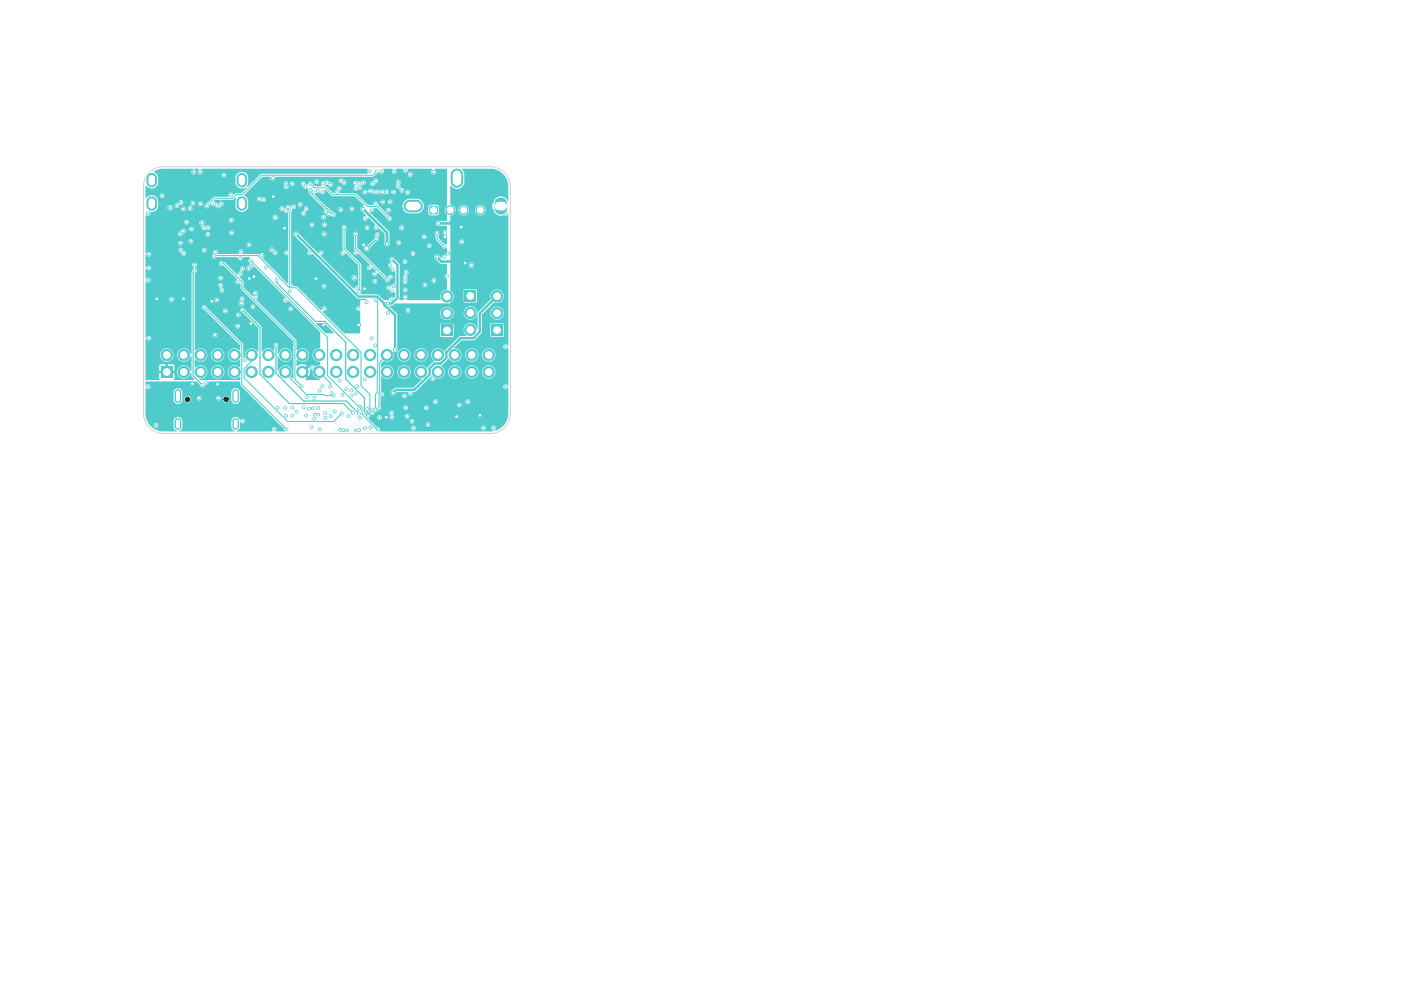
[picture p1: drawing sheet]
<svg xmlns="http://www.w3.org/2000/svg" width="210mm" height="148mm" viewBox="0 0 210 148" stroke-linecap="round" stroke-linejoin="round" font-family="sans-serif">
<path d="M64.4 30.9h1.2v1.2h-1.2z" fill="#4fcbcb"/>
<g fill="#4fcbcb" stroke="#4fcbcb" stroke-width=".15">
<circle cx="67.5" cy="31.5" r=".65"/>
<circle cx="69.5" cy="31.5" r=".65"/>
<circle cx="72" cy="31.5" r=".65"/>
</g>
<path d="M61.4 30.9h1M68.5 26.2v1M75.1 30.6v.7" fill="none" stroke="#4fcbcb" stroke-width="1.9"/>
<path d="M24.1 54.9h1.7v1.7h-1.7z" fill="#4fcbcb"/>
<g fill="#4fcbcb" stroke="#4fcbcb" stroke-width=".15">
<circle cx="25" cy="53.2" r=".85"/>
<circle cx="27.5" cy="55.8" r=".85"/>
<circle cx="27.5" cy="53.2" r=".85"/>
<circle cx="30.1" cy="55.8" r=".85"/>
<circle cx="30.1" cy="53.2" r=".85"/>
<circle cx="32.6" cy="55.8" r=".85"/>
<circle cx="32.6" cy="53.2" r=".85"/>
<circle cx="35.2" cy="55.8" r=".85"/>
<circle cx="35.2" cy="53.2" r=".85"/>
<circle cx="37.7" cy="55.8" r=".85"/>
<circle cx="37.7" cy="53.2" r=".85"/>
<circle cx="40.2" cy="55.8" r=".85"/>
<circle cx="40.2" cy="53.2" r=".85"/>
<circle cx="42.8" cy="55.8" r=".85"/>
<circle cx="42.8" cy="53.2" r=".85"/>
<circle cx="45.3" cy="55.8" r=".85"/>
<circle cx="45.3" cy="53.2" r=".85"/>
<circle cx="47.9" cy="55.8" r=".85"/>
<circle cx="47.9" cy="53.2" r=".85"/>
<circle cx="50.4" cy="55.8" r=".85"/>
<circle cx="50.4" cy="53.2" r=".85"/>
<circle cx="52.9" cy="55.8" r=".85"/>
<circle cx="52.9" cy="53.2" r=".85"/>
<circle cx="55.5" cy="55.8" r=".85"/>
<circle cx="55.5" cy="53.2" r=".85"/>
<circle cx="58" cy="55.8" r=".85"/>
<circle cx="58" cy="53.2" r=".85"/>
<circle cx="60.6" cy="55.8" r=".85"/>
<circle cx="60.6" cy="53.2" r=".85"/>
<circle cx="63.1" cy="55.8" r=".85"/>
<circle cx="63.1" cy="53.2" r=".85"/>
<circle cx="65.6" cy="55.8" r=".85"/>
<circle cx="65.6" cy="53.2" r=".85"/>
<circle cx="68.2" cy="55.8" r=".85"/>
<circle cx="68.2" cy="53.2" r=".85"/>
<circle cx="70.7" cy="55.8" r=".85"/>
<circle cx="70.7" cy="53.2" r=".85"/>
<circle cx="73.3" cy="55.8" r=".85"/>
<circle cx="73.3" cy="53.2" r=".85"/>
</g>
<path d="M22.8 26.7v.6M22.8 30.2v.6M36.2 26.7v.6M36.2 30.2v.6" fill="none" stroke="#4fcbcb" stroke-width="1.6"/>
<path d="M73.6 48.7h1.7v1.7h-1.7z" fill="#4fcbcb"/>
<g fill="#4fcbcb" stroke="#4fcbcb" stroke-width=".15">
<circle cx="74.5" cy="47" r=".85"/>
<circle cx="74.5" cy="44.4" r=".85"/>
</g>
<path d="M69.6 43.5h1.7v1.7h-1.7z" fill="#4fcbcb"/>
<g fill="#4fcbcb" stroke="#4fcbcb" stroke-width=".15">
<circle cx="70.5" cy="46.9" r=".85"/>
<circle cx="70.5" cy="49.5" r=".85"/>
</g>
<path d="M26.7 58.8v1.1M35.3 58.8v1.1M26.7 63.2v.8M35.3 63.2v.8" fill="none" stroke="#4fcbcb" stroke-width="1"/>
<path d="M66.1 48.7h1.7v1.7h-1.7z" fill="#4fcbcb"/>
<g fill="#4fcbcb" stroke="#4fcbcb" stroke-width=".15">
<circle cx="67" cy="47" r=".85"/>
<circle cx="67" cy="44.5" r=".85"/>
<circle cx="31.7" cy="45.2" r=".25"/>
<circle cx="27.5" cy="44.8" r=".25"/>
<circle cx="53.8" cy="48.7" r=".25"/>
<circle cx="48.5" cy="48.7" r=".25"/>
<circle cx="47.4" cy="41.8" r=".25"/>
<circle cx="37.6" cy="48.5" r=".25"/>
<circle cx="54.6" cy="43.3" r=".25"/>
<circle cx="67.1" cy="38" r=".25"/>
<circle cx="42.7" cy="34.2" r=".25"/>
<circle cx="54.5" cy="36.7" r=".25"/>
<circle cx="66.7" cy="35.5" r=".25"/>
<circle cx="70.7" cy="39.8" r=".25"/>
<circle cx="23.5" cy="44.8" r=".25"/>
<circle cx="37.4" cy="41.8" r=".25"/>
<circle cx="38.1" cy="41.5" r=".25"/>
<circle cx="41" cy="29.5" r=".25"/>
<circle cx="43.4" cy="31.6" r=".2"/>
<circle cx="43.5" cy="42.8" r=".2"/>
<circle cx="56.2" cy="51.8" r=".2"/>
<circle cx="33.1" cy="42.8" r=".2"/>
<circle cx="55.4" cy="25.7" r=".2"/>
<circle cx="49.3" cy="32.1" r=".2"/>
<circle cx="53.8" cy="43.7" r=".2"/>
<circle cx="51.6" cy="34.1" r=".2"/>
<circle cx="46.5" cy="28.4" r=".2"/>
<circle cx="50" cy="32.2" r=".2"/>
<circle cx="31.2" cy="35.1" r=".2"/>
<circle cx="34.7" cy="34.9" r=".2"/>
<circle cx="43" cy="37.9" r=".2"/>
<circle cx="39.9" cy="40.1" r=".2"/>
<circle cx="54.7" cy="28.8" r=".2"/>
<circle cx="53.7" cy="46.3" r=".2"/>
<circle cx="47.6" cy="28.6" r=".2"/>
<circle cx="31" cy="30.9" r=".2"/>
<circle cx="48.6" cy="46.3" r=".2"/>
<circle cx="53.5" cy="43.3" r=".2"/>
<circle cx="61.2" cy="46.5" r=".2"/>
<circle cx="34.7" cy="33" r=".2"/>
<circle cx="45" cy="30.7" r=".2"/>
<circle cx="47" cy="28.8" r=".2"/>
<circle cx="45.8" cy="28" r=".2"/>
<circle cx="60.8" cy="25.5" r=".2"/>
<circle cx="55.1" cy="61.3" r=".2"/>
<circle cx="55" cy="34.2" r=".2"/>
<circle cx="51.4" cy="38" r=".2"/>
<circle cx="64.9" cy="56.8" r=".2"/>
<circle cx="54.5" cy="27.4" r=".2"/>
<circle cx="61.7" cy="63.2" r=".2"/>
<circle cx="53.3" cy="28.3" r=".2"/>
<circle cx="30.5" cy="34.2" r=".2"/>
<circle cx="68.9" cy="60.7" r=".2"/>
<circle cx="22.2" cy="42" r=".22"/>
<circle cx="55" cy="45.3" r=".2"/>
<circle cx="53.3" cy="27.5" r=".2"/>
<circle cx="48.6" cy="33.7" r=".2"/>
<circle cx="42.9" cy="31.6" r=".2"/>
<circle cx="28.9" cy="30.5" r=".2"/>
<circle cx="46.4" cy="37.9" r=".2"/>
<circle cx="37.9" cy="46" r=".2"/>
<circle cx="58.5" cy="39.8" r=".2"/>
<circle cx="25.7" cy="44.9" r=".2"/>
<circle cx="44" cy="31" r=".2"/>
<circle cx="75.8" cy="58" r=".22"/>
<circle cx="70.1" cy="60.2" r=".2"/>
<circle cx="45.5" cy="27.6" r=".2"/>
<circle cx="43.8" cy="27.6" r=".2"/>
<circle cx="60.8" cy="61.1" r=".2"/>
<circle cx="58.2" cy="46.9" r=".2"/>
<circle cx="63.7" cy="42.7" r=".2"/>
<circle cx="41.1" cy="64.4" r=".2"/>
<circle cx="22.2" cy="32" r=".23"/>
<circle cx="27.1" cy="37.5" r=".2"/>
<circle cx="32.2" cy="50.2" r=".2"/>
<circle cx="56.9" cy="62.6" r=".2"/>
<circle cx="22.2" cy="58" r=".22"/>
<circle cx="60.7" cy="43.5" r=".2"/>
<circle cx="45.5" cy="61.1" r=".2"/>
<circle cx="51.1" cy="27.1" r=".2"/>
<circle cx="56.6" cy="35.2" r=".2"/>
<circle cx="32.3" cy="37.8" r=".2"/>
<circle cx="30.6" cy="37.5" r=".2"/>
<circle cx="48.1" cy="37.9" r=".2"/>
<circle cx="69.2" cy="36.3" r=".2"/>
<circle cx="51.3" cy="59.2" r=".2"/>
<circle cx="53.3" cy="37.9" r=".2"/>
<circle cx="42.7" cy="61.1" r=".2"/>
<circle cx="60.7" cy="42.2" r=".2"/>
<circle cx="58.7" cy="44.8" r=".2"/>
<circle cx="28.6" cy="36.2" r=".2"/>
<circle cx="65.3" cy="60.2" r=".2"/>
<circle cx="58.8" cy="43.6" r=".2"/>
<circle cx="55.8" cy="27.6" r=".2"/>
<circle cx="51.6" cy="27.4" r=".2"/>
<circle cx="48.4" cy="27.5" r=".2"/>
<circle cx="22.3" cy="50.7" r=".2"/>
<circle cx="58" cy="28.8" r=".2"/>
<circle cx="64.3" cy="36.8" r=".2"/>
<circle cx="47.9" cy="64.4" r=".2"/>
<circle cx="57.2" cy="25.7" r=".2"/>
<circle cx="43.6" cy="46.3" r=".2"/>
<circle cx="42.9" cy="28" r=".2"/>
<circle cx="62" cy="64.2" r=".22"/>
<circle cx="60.7" cy="39.2" r=".2"/>
<circle cx="39.3" cy="38.3" r=".2"/>
<circle cx="32.8" cy="30.9" r=".2"/>
<circle cx="59.8" cy="36.4" r=".2"/>
<circle cx="58.2" cy="31.5" r=".2"/>
<circle cx="45.9" cy="31.3" r=".2"/>
<circle cx="28" cy="33.3" r=".2"/>
<circle cx="56.3" cy="30.5" r=".2"/>
<circle cx="75.8" cy="52" r=".22"/>
<circle cx="75.8" cy="32" r=".23"/>
<circle cx="48.9" cy="31.7" r=".2"/>
<circle cx="61.9" cy="38" r=".2"/>
<circle cx="51.5" cy="64.5" r=".2"/>
<circle cx="55.5" cy="64.1" r=".2"/>
<circle cx="43.4" cy="43.7" r=".2"/>
<circle cx="36.1" cy="37.7" r=".2"/>
<circle cx="65" cy="25.8" r=".22"/>
<circle cx="53.3" cy="59" r=".2"/>
<circle cx="48.5" cy="32.6" r=".2"/>
<circle cx="30" cy="25.8" r=".23"/>
<circle cx="60.3" cy="28.5" r=".2"/>
<circle cx="41.6" cy="61.1" r=".2"/>
<circle cx="56.2" cy="42.2" r=".2"/>
<circle cx="47.7" cy="61.2" r=".2"/>
<circle cx="52.7" cy="31.3" r=".2"/>
<circle cx="45.9" cy="62.3" r=".2"/>
<circle cx="65" cy="42.1" r=".2"/>
<circle cx="22.3" cy="40.2" r=".2"/>
<circle cx="74" cy="64.2" r=".22"/>
<circle cx="35.7" cy="47.2" r=".2"/>
<circle cx="59.7" cy="27.4" r=".2"/>
<circle cx="48.6" cy="42.9" r=".2"/>
<circle cx="37.3" cy="36.7" r=".2"/>
<circle cx="41.2" cy="37.9" r=".2"/>
<circle cx="58.5" cy="41.5" r=".2"/>
<circle cx="47.5" cy="27.3" r=".2"/>
<circle cx="63.6" cy="35.5" r=".2"/>
<circle cx="53.3" cy="64.6" r=".2"/>
<circle cx="23.4" cy="63.8" r=".22"/>
<circle cx="55.8" cy="61.4" r=".2"/>
<circle cx="42.9" cy="27.6" r=".2"/>
<circle cx="43.8" cy="61.1" r=".2"/>
<circle cx="42.9" cy="62.3" r=".2"/>
<circle cx="43.8" cy="62.3" r=".2"/>
<circle cx="43.2" cy="31.1" r=".2"/>
<circle cx="53.8" cy="64.5" r=".2"/>
<circle cx="60.7" cy="44.5" r=".2"/>
<circle cx="22.3" cy="38.1" r=".2"/>
<circle cx="38.3" cy="44" r=".2"/>
<circle cx="72.5" cy="64.2" r=".2"/>
<circle cx="58.8" cy="38.9" r=".22"/>
<circle cx="58.1" cy="45.5" r=".22"/>
<circle cx="37.7" cy="39.8" r=".22"/>
<circle cx="69.7" cy="39.4" r=".25"/>
<circle cx="69.1" cy="34" r=".25"/>
<circle cx="54.4" cy="31.3" r=".25"/>
<circle cx="65.5" cy="38.6" r=".25"/>
<circle cx="65.7" cy="33.5" r=".25"/>
<circle cx="28.9" cy="57.6" r=".25"/>
<circle cx="57.9" cy="62.6" r=".25"/>
<circle cx="32.6" cy="57.6" r=".25"/>
<circle cx="60.2" cy="34.2" r=".25"/>
<circle cx="68.4" cy="62.5" r=".25"/>
<circle cx="58" cy="36.6" r=".25"/>
<circle cx="71.9" cy="62.3" r=".25"/>
<circle cx="52.7" cy="59.3" r=".2"/>
<circle cx="52.6" cy="58.6" r=".2"/>
<circle cx="51.9" cy="58.4" r=".2"/>
<circle cx="52" cy="64.5" r=".2"/>
<circle cx="52.2" cy="62.4" r=".2"/>
<circle cx="50.9" cy="57.1" r=".2"/>
<circle cx="51.2" cy="62" r=".2"/>
<circle cx="49.7" cy="59" r=".2"/>
<circle cx="50" cy="59.3" r=".2"/>
<circle cx="47.2" cy="62.2" r=".2"/>
<circle cx="49.6" cy="62.4" r=".2"/>
<circle cx="49.5" cy="58" r=".2"/>
<circle cx="50.2" cy="61.7" r=".2"/>
<circle cx="48.8" cy="62.7" r=".2"/>
<circle cx="51" cy="64.5" r=".2"/>
<circle cx="48.3" cy="57.9" r=".2"/>
<circle cx="56.8" cy="61.2" r=".2"/>
<circle cx="48.8" cy="62" r=".2"/>
<circle cx="47.9" cy="58.6" r=".2"/>
<circle cx="47.1" cy="59.7" r=".2"/>
<circle cx="53.5" cy="57.9" r=".2"/>
<circle cx="47.7" cy="62.2" r=".2"/>
<circle cx="46.8" cy="55.1" r=".2"/>
<circle cx="46" cy="59.6" r=".2"/>
<circle cx="47.1" cy="62.8" r=".2"/>
<circle cx="46.9" cy="61.2" r=".2"/>
<circle cx="46.7" cy="64.1" r=".2"/>
<circle cx="33.8" cy="46.6" r=".2"/>
<circle cx="61.5" cy="59" r=".2"/>
<circle cx="46.3" cy="61.3" r=".2"/>
<circle cx="57.4" cy="28.8" r=".2"/>
<circle cx="55.7" cy="31.4" r=".2"/>
<circle cx="57.4" cy="30.3" r=".2"/>
<circle cx="58.5" cy="30.3" r=".2"/>
<circle cx="50.5" cy="28.8" r=".2"/>
<circle cx="59" cy="28.8" r=".2"/>
<circle cx="46.8" cy="33.7" r=".2"/>
<circle cx="48.3" cy="28.8" r=".2"/>
<circle cx="56.7" cy="28.8" r=".2"/>
<circle cx="45.5" cy="32" r=".2"/>
<circle cx="57.2" cy="59.1" r=".2"/>
<circle cx="36.3" cy="40.3" r=".2"/>
<circle cx="54.7" cy="32.8" r=".2"/>
<circle cx="40.9" cy="26.7" r=".2"/>
<circle cx="56.4" cy="34.1" r=".2"/>
<circle cx="58.3" cy="43.2" r=".2"/>
<circle cx="56.4" cy="35.8" r=".2"/>
<circle cx="55" cy="37.3" r=".25"/>
<circle cx="46.5" cy="27.6" r=".2"/>
<circle cx="58.4" cy="32.8" r=".2"/>
<circle cx="66.6" cy="36.9" r=".2"/>
<circle cx="65.5" cy="35" r=".2"/>
<circle cx="67" cy="41.5" r=".2"/>
<circle cx="66.6" cy="38.5" r=".2"/>
<circle cx="66.7" cy="34.9" r=".2"/>
<circle cx="49.5" cy="27.7" r=".2"/>
<circle cx="58.1" cy="42" r=".2"/>
<circle cx="53.3" cy="35.1" r=".2"/>
<circle cx="49.1" cy="27.4" r=".2"/>
<circle cx="48.6" cy="35.1" r=".22"/>
<circle cx="60.9" cy="40.8" r=".2"/>
<circle cx="53.9" cy="27.6" r=".2"/>
<circle cx="34.6" cy="29.2" r=".2"/>
<circle cx="53.9" cy="28.1" r=".2"/>
<circle cx="33.2" cy="30.6" r=".2"/>
<circle cx="56.3" cy="27.1" r=".2"/>
<circle cx="33.6" cy="26.3" r=".2"/>
<circle cx="32.2" cy="30.6" r=".2"/>
<circle cx="31.4" cy="30.5" r=".2"/>
<circle cx="56.5" cy="25.7" r=".2"/>
<circle cx="55.5" cy="28.6" r=".2"/>
<circle cx="38.9" cy="29.9" r=".2"/>
<circle cx="56.1" cy="28.8" r=".2"/>
<circle cx="30" cy="30.6" r=".2"/>
<circle cx="59.7" cy="27.9" r=".2"/>
<circle cx="31.2" cy="34.1" r=".2"/>
<circle cx="28.5" cy="31.3" r=".2"/>
<circle cx="59.1" cy="25.7" r=".2"/>
<circle cx="51.1" cy="31.4" r=".2"/>
<circle cx="27.5" cy="31.3" r=".2"/>
<circle cx="61.5" cy="26.2" r=".2"/>
<circle cx="27.1" cy="30.4" r=".2"/>
<circle cx="29" cy="25.8" r=".2"/>
<circle cx="26.5" cy="30.8" r=".2"/>
<circle cx="61.1" cy="28.9" r=".2"/>
<circle cx="41.3" cy="32.6" r=".25"/>
<circle cx="25.5" cy="31.2" r=".25"/>
<circle cx="24.3" cy="29.4" r=".2"/>
<circle cx="50.9" cy="28.3" r=".2"/>
<circle cx="38.3" cy="44.5" r=".2"/>
<circle cx="42.8" cy="45" r=".2"/>
<circle cx="60.7" cy="41.6" r=".2"/>
<circle cx="40.8" cy="37.5" r=".22"/>
<circle cx="59" cy="42.9" r=".22"/>
<circle cx="37.3" cy="40.3" r=".2"/>
<circle cx="58.9" cy="40.4" r=".2"/>
<circle cx="33.3" cy="43.5" r=".2"/>
<circle cx="32.5" cy="45" r=".2"/>
<circle cx="56.2" cy="41.1" r=".2"/>
<circle cx="30.3" cy="33.4" r=".25"/>
<circle cx="44.4" cy="35.1" r=".25"/>
<circle cx="27" cy="35.1" r=".2"/>
<circle cx="59.2" cy="52.4" r=".25"/>
<circle cx="33.1" cy="41.7" r=".2"/>
<circle cx="36" cy="41.1" r=".2"/>
<circle cx="55.7" cy="50.7" r=".2"/>
<circle cx="58.9" cy="58.9" r=".22"/>
<circle cx="64.2" cy="63.7" r=".2"/>
<circle cx="28.7" cy="34.4" r=".2"/>
<circle cx="27.1" cy="36.5" r=".2"/>
<circle cx="63.9" cy="61.2" r=".2"/>
<circle cx="29.9" cy="59.7" r=".2"/>
<circle cx="29.2" cy="39.8" r=".2"/>
<circle cx="30.9" cy="57.3" r=".2"/>
<circle cx="30.3" cy="57.7" r=".2"/>
<circle cx="29.2" cy="40.6" r=".2"/>
<circle cx="32.8" cy="59.7" r=".2"/>
<circle cx="60.6" cy="59.4" r=".2"/>
<circle cx="41.5" cy="42" r=".2"/>
<circle cx="55.2" cy="62.4" r=".2"/>
<circle cx="35.6" cy="42.3" r=".2"/>
<circle cx="53.8" cy="62" r=".2"/>
<circle cx="41.4" cy="51.8" r=".2"/>
<circle cx="54.7" cy="56.9" r=".2"/>
<circle cx="36.3" cy="44.8" r=".2"/>
<circle cx="53.8" cy="61.3" r=".2"/>
<circle cx="53.1" cy="41.6" r=".25"/>
<circle cx="36.2" cy="45.5" r=".25"/>
<circle cx="52.9" cy="61.9" r=".2"/>
<circle cx="36.3" cy="46.5" r=".2"/>
<circle cx="54" cy="62.6" r=".2"/>
<circle cx="44.4" cy="61.7" r=".2"/>
<circle cx="36.7" cy="54" r=".2"/>
<circle cx="36.4" cy="63.2" r=".2"/>
<circle cx="54.7" cy="64.2" r=".2"/>
<circle cx="35.6" cy="48.9" r=".2"/>
<circle cx="27.5" cy="38" r=".2"/>
<circle cx="39.5" cy="30" r=".2"/>
<circle cx="58.7" cy="62.6" r=".2"/>
<circle cx="36" cy="38.7" r=".2"/>
<circle cx="58.7" cy="61.9" r=".2"/>
<circle cx="55.4" cy="40.2" r=".2"/>
<circle cx="42.3" cy="31.3" r=".2"/>
<circle cx="27.5" cy="34.7" r=".2"/>
<circle cx="61" cy="62.4" r=".2"/>
<circle cx="56.3" cy="45" r=".2"/>
<circle cx="56.3" cy="61.4" r=".2"/>
<circle cx="32.1" cy="38.4" r=".2"/>
<circle cx="55.8" cy="61.9" r=".2"/>
<circle cx="30.6" cy="46.1" r=".2"/>
<circle cx="42.9" cy="64.4" r=".2"/>
<circle cx="45.2" cy="57.9" r=".2"/>
<circle cx="33.2" cy="39.5" r=".2"/>
<circle cx="56.6" cy="64.4" r=".2"/>
<circle cx="37.6" cy="39.1" r=".2"/>
</g>
<path d="M44.4 35.1l9.3 9.4h2.8l1.1 1v.2l1.6 1.6v5.1M58.8 38.9l.8 .8v5l-.9 .8h-.6M66.9 37.8l.2 .2M74.5 44.4l-2.6 2.6v2.8l-.9 .9h-2l-2.1 2.1v.9l-.8 .8h-.9l-.8 .8v.9l-2.3 2.3h-2.7l-.5 .4" fill="none" stroke="#4fcbcb" stroke-width=".35"/>
<g fill="none" stroke="#4fcbcb" stroke-width=".15">
<path d="M32.1 38.4l.1-.1h6.4l4.8 4.8h1l9.7 9.7v5l1.3 1.3v2.6l.4 .2M33.2 39.5h.4l2.7 2.8v.9l7.9 7.9v5.8l1 1M37.6 39.1l11.5 11.5v5.7l4.5 4.5h.4l.3 .3v1.1l2.2 2.2h.2M43.4 31.6v11.1l.1 .1M46.5 28.4v.5l2.4 2.4h.2l.9 .9M46.5 27.6l.6 .6h1.7l1.1 1h3.4l1.8 1.8h1.5l1.8 1.8M50 32.2h.1M51.6 34.1v3.2l2.3 2.4v3.9l-.1 .1M53.3 35.1v2.1l4.8 4.8M56.4 35.8l-1.4 1.5M56.5 25.7l-.6 .6h-16.7l-2.9 2.9h-.9l-.5 .5h-2.8l-.7 .8M65.5 35v.8l1.1 1.1"/>
<path d="M30.6 46.1l5.6 5.6v6l6.8 6.7M37.7 53.2v1l-1.1 1.1v1.4l6.5 6.5h6.9l1.2-1.2M42.8 55.8v.2l3.1 3.2h2.7l.2 .1h1.2M47.9 55.8l1.6 1.6v.6M56.3 45l.3 .3v10.3l-.1 3.3-.2 .2v2.3M58 53.2l-1.1 1.1-.1 6.9"/>
</g>
<path d="M54.4 31.3l3.6 3.6v1.7M65.5 38.6l.7 .6h3.6M67.7 33.2l-.3 .3h-1.7M28.9 57.6l-.7 .6v.7M32.6 57.6v1.2" fill="none" stroke="#4fcbcb" stroke-width=".4"/>
<path d="M29.2 40.6l-.2 .2v15.6l1.3 1.3M36.3 46.5l2.7 2.6v7l4.4 4.4h8.1l1.4 1.4M41.4 51.8v4.2l4.1 4.1h6.4l1.9 1.9M41.5 42v.4l5.8 5.8h1.4l3.1 3.1v5.5l2.8 2.8v2.3l.6 .5" fill="none" stroke="#4fcbcb" stroke-width=".18"/>
<g fill="#4fcbcb">
<path d="M23.1 25.7l.8-.3 .6-.1h4.4l.1 .2a.36 .36 0 0 0-.3 .5 .36 .36 0 0 0 .6 0 .36 .36 0 0 0-.2-.5l.1-.2h.6v.2a.38 .38 0 0 0-.1 .5 .38 .38 0 0 0 .6 0 .38 .38 0 0 0-.1-.6l.1-.1h24.7l.1 .1v.3v.3l-.1 .1h-15.8l-2.1 1.9-.1-.1 .2-.5a1.5 1.5 0 0 0-.2-1.2 .95 .95 0 0 0-1-.4 .95 .95 0 0 0-.7 .8 1.5 1.5 0 0 0 .2 1.3 1.04 1.04 0 0 0 1.4 .2v.1l-.7 .8h-.8l-.4 .2-.1-.1a.36 .36 0 0 0-.5-.2 .36 .36 0 0 0-.1 .5l-.1 .1h-2.1l-.6 .6-.3 .1-.2 .3a.37 .37 0 0 0-.4 .3 .37 .37 0 0 0 .3 .4 .37 .37 0 0 0 .4-.3l.5-.2a.54 .54 0 0 0 .6 .3 .39 .39 0 0 0 .4 .3 .39 .39 0 0 0 .4-.4 .36 .36 0 0 0 .3-.4 .36 .36 0 0 0-.4-.3 .36 .36 0 0 0-.3 .3l-.3 .1-.1-.3-.3-.1v-.1l.2-.1h2.6l.4-.3h.1l-.1 .4v1a.96 .96 0 0 0 1.2 .6 .96 .96 0 0 0 .7-1.1h7.4v.1a.35 .35 0 0 0 .6 .3 .35 .35 0 0 0 0-.6 .35 .35 0 0 0-.6 .2h-7.4l-.1-.8h1.4v.1a.61 .61 0 0 0 .7 .3 .35 .35 0 0 0 .5 .1 .35 .35 0 0 0 .1-.5 .35 .35 0 0 0-.5-.1h-.1a.38 .38 0 0 0-.4-.2 .38 .38 0 0 0-.3 .3h-1.4l-.5-.5 1.7-1.8h4.2l.1 .3a.4 .4 0 0 0 .1 .5 .4 .4 0 0 0 .5-.1 .4 .4 0 0 0 0-.5v-.2h.3v.3a.35 .35 0 0 0 .4 .1 .35 .35 0 0 0 .3-.4h.9l.1 .3 .2 .1a.54 .54 0 0 0 .8 .4l.1 .7 2.3 2.4a.41 .41 0 0 0-.1 .4 .41 .41 0 0 0 .4 .3 .4 .4 0 0 0 .3 .3 .4 .4 0 0 0 .4-.1 .38 .38 0 0 0 .4 .3 .38 .38 0 0 0 .3-.5 .38 .38 0 0 0-.4-.3l-.4-.4h1.2a.35 .35 0 0 0 .4 .4 .35 .35 0 0 0 .3-.5h1v.1a.35 .35 0 0 0 .5 .2 .35 .35 0 0 0 0-.6 .35 .35 0 0 0-.5 .3l-1-.1a.35 .35 0 0 0-.4-.1 .35 .35 0 0 0-.3 .3h-1.2l-.3-.3-.2-.1-1.8-1.8 .1-.3h.6a.4 .4 0 0 0 .6 .2 .4 .4 0 0 0 .1-.6h.2l1 .9h3.4l1.3 1.4v.1a.43 .43 0 0 0-.5 .3 .43 .43 0 0 0 .4 .6l.4 .5v.1a.38 .38 0 0 0-.4 .4 .38 .38 0 0 0 .5 .4 .38 .38 0 0 0 .2-.5h.2l1 1a.39 .39 0 0 0-.2 .7 .39 .39 0 0 0 .7-.2l.9 .9v1.2a.41 .41 0 0 0 .1 .6 .41 .41 0 0 0 .5-.1h5.7v.1a.35 .35 0 0 0 .5 .2 .35 .35 0 0 0 0-.6 .35 .35 0 0 0-.5 .3h-5.7l.1-.4h1a.35 .35 0 0 0 .5 .3 .35 .35 0 0 0 .1-.5 .35 .35 0 0 0-.6 .1v.1h-1v-.9h4.9a.35 .35 0 0 0 .4 .4 .35 .35 0 0 0 .2-.6 .35 .35 0 0 0-.6 .1v.1h-4.9l-.1-.7-.6-.7h2.1a.4 .4 0 0 0 .5 .4 .4 .4 0 0 0 .2-.6 .4 .4 0 0 0-.7 .1v.1h-2.1l-2.2-2.2v-.2a.4 .4 0 0 0 .5 0 .4 .4 0 0 0 .1-.5h.4l1.5 1.5a.37 .37 0 0 0 .4 .4 .37 .37 0 0 0 .3-.4 .37 .37 0 0 0-.4-.3l-.9-.9h.5a.35 .35 0 0 0 .4 .4 .35 .35 0 0 0 .2-.6 .35 .35 0 0 0-.6 .1v.1h-.5l-.6-.7h3.5a1.1 1.1 0 0 0 1 1.2h1.4a1.09 1.09 0 0 0 .8-.9h.7v.9l.3 .3h1l.3-.3v-1l-.2-.3h-1.1l-.3 .4-.7-.1a1.1 1.1 0 0 0-1-1.2h-1.3a1.1 1.1 0 0 0-.9 1h-3.5l-.3-.6h.5v.2a.35 .35 0 0 0 .5 .2 .35 .35 0 0 0 .2-.4h.4v.1a.35 .35 0 0 0 .6 .3 .35 .35 0 0 0 0-.6 .35 .35 0 0 0-.6 .2h-.4a.35 .35 0 0 0-.4-.3 .35 .35 0 0 0-.3 .3h-.6a.39 .39 0 0 0-.4 .1 .39 .39 0 0 0-.1 .4h-.8l-1.8-1.7h-2.3l-.2-.1 3.5-.1 .1 .1a.44 .44 0 0 0 .7-.1h.1a.43 .43 0 0 0 .6 .2l.3 .1 .3-.1a.54 .54 0 0 0 .7 0 .53 .53 0 0 0 .7 .1 .35 .35 0 0 0 .3 0 .35 .35 0 0 0 .2-.4h.3v.1a.35 .35 0 0 0 .6 .3 .35 .35 0 0 0 0-.6 .35 .35 0 0 0-.6 .2h-.3a.37 .37 0 0 0-.6-.2l-.3-.1-.3 .2-.4-.2-.3 .1-.6-.1a.38 .38 0 0 0-.4-.1 .38 .38 0 0 0-.3 .4l-.1-.1a.35 .35 0 0 0-.4-.1 .35 .35 0 0 0-.3 .3h-3.5l.1-.2a.37 .37 0 0 0 .3-.4 .37 .37 0 0 0-.5-.3 .37 .37 0 0 0-.2 .5 .49 .49 0 0 0-.4 .5h-.2l-1-.9-.2-.2 .1-.1h.3a.37 .37 0 0 0 .6 .3 .37 .37 0 0 0 0-.6l-.3-.1-.2-.2h1.6l.1 .3 .3 .1a.41 .41 0 0 0 .4 .2 .41 .41 0 0 0 .3-.3h1l.3 .5a.39 .39 0 0 0-.1 .6 .39 .39 0 0 0 .6-.1 .43 .43 0 0 0 .5-.1 .43 .43 0 0 0 0-.5l.1-.1a.38 .38 0 0 0 .5-.2h.7l.1 .3 .2 .1h3.5a.4 .4 0 0 0 .6 .4v.1a.35 .35 0 0 0 .1 .4 .35 .35 0 0 0 .5 0h.2v.1a.35 .35 0 0 0 .6 .3 .35 .35 0 0 0 0-.6 .35 .35 0 0 0-.6 .2h-.2a.39 .39 0 0 0 0-.5 .39 .39 0 0 0-.5-.1l-.1-.5a.39 .39 0 0 0 .1-.5 .39 .39 0 0 0-.4-.2 .49 .49 0 0 0-.2 .7l-.1 .2h-3.3l.2-.3a.42 .42 0 0 0 .4-.3 .42 .42 0 0 0-.1-.5 .41 .41 0 0 0-.6 .4l-.3 .1-.1 .2h-.7a.38 .38 0 0 0-.2-.4 .38 .38 0 0 0-.5 .2l-.5-.1a.35 .35 0 0 0-.4-.1 .35 .35 0 0 0-.3 .3h-1l-.1-.3-.4-.2a.35 .35 0 0 0-.4-.1 .35 .35 0 0 0-.2 .3l-1.8-.1-.3 .2a.39 .39 0 0 0-.5 .1 .39 .39 0 0 0 0 .5l-.1 .1h-.9l-.3-.3a.36 .36 0 0 0-.4-.4 .36 .36 0 0 0-.3 .4l-.1 .1-.2-.1-.1-.3-.3-.1h1.6a.35 .35 0 0 0 .5 .4 .35 .35 0 0 0 .1-.6 .35 .35 0 0 0-.6 .1v.1h-1.7l-.3 .3h-.9a.35 .35 0 0 0-.4-.3 .35 .35 0 0 0-.3 .3h-.3l-.1-.2-.3-.1-.3 .3h-4.2l1-1h1.2a.5 .5 0 0 0 .5 .5l.3-.5h14.6l.4-.4h4.9v.1a.35 .35 0 0 0 .5 .3 .35 .35 0 0 0 0-.6 .35 .35 0 0 0-.5 .2h-4.9l.5-.2a.4 .4 0 0 0 .6 .1 .4 .4 0 0 0 0-.6l.2-.1h1.2l.1 .1a.38 .38 0 0 0-.1 .6 .38 .38 0 0 0 .6-.1 .38 .38 0 0 0-.1-.5l.1-.1h1a.4 .4 0 0 0 .4 .6 .4 .4 0 0 0 .4-.6h3.5l.1 .1a.39 .39 0 0 0-.2 .5 .39 .39 0 0 0 .5 .2 .39 .39 0 0 0 .2-.4l-.1-.3v-.1h1.7l.1 .1v5.4a.86 .86 0 0 0 0 1.3v1l-1 .1a.41 .41 0 0 0-.7 .3 .41 .41 0 0 0 .7 .4h.9l.1 .7a.39 .39 0 0 0-.6 .3 .39 .39 0 0 0 .5 .3l.1 1.4-.1 .1-.4-.2-.7-.7-.1-.5a.38 .38 0 0 0 .1-.6 .38 .38 0 0 0-.6 0 .38 .38 0 0 0 .1 .6v.7l.9 .9a.42 .42 0 0 0 .3 .3 .42 .42 0 0 0 .4 0l.1 .1v.8l-.2 .1a.36 .36 0 0 0-.4 0 .36 .36 0 0 0-.1 .4l-.2 .1-.2-.2a.41 .41 0 0 0-.7-.2 .41 .41 0 0 0 .2 .7l.6 .6h1v1.4a.45 .45 0 0 0-.3 .5 .45 .45 0 0 0 .3 .4v1.5a1.11 1.11 0 0 0-.9 1.5l-5.1 .1-.1-.1a.36 .36 0 0 0 .1-.6 .36 .36 0 0 0-.5 0 .36 .36 0 0 0 .1 .6l-.1 .1h-.6l-.1-.1 .1-1.5h.5a.35 .35 0 0 0 .4 .4 .35 .35 0 0 0 .2-.5 .35 .35 0 0 0-.6 .1h-.5v-.7h3.5a.35 .35 0 0 0 .4 .4 .35 .35 0 0 0 .2-.6 .35 .35 0 0 0-.6 .1v.1h-3.5v-.5h.5a.35 .35 0 0 0 .4 .4 .35 .35 0 0 0 .2-.6h3.7v.1a.35 .35 0 0 0 .5 .3 .35 .35 0 0 0 0-.6 .35 .35 0 0 0-.5 .2h-3.7v-.1a.46 .46 0 0 0 0-.7 .36 .36 0 0 0 .1-.6 .36 .36 0 0 0-.5 0 .36 .36 0 0 0 .1 .6h-.1a.42 .42 0 0 0-.1 .7l-.1 .3h-.5v-2.5l-.4-.5h.9v.1a.35 .35 0 0 0 .5 .2 .35 .35 0 0 0 0-.6 .35 .35 0 0 0-.5 .3h-.9l-.4-.4a.39 .39 0 0 0-.6-.2 .39 .39 0 0 0 .1 .7l-.1 .1a.39 .39 0 0 0-.3 .4 .39 .39 0 0 0 .4 .4 .4 .4 0 0 0 .1 .5 .4 .4 0 0 0 .5 0v1.8a.8 .8 0 0 0-.7 .4 .37 .37 0 0 0-.6 .2 .37 .37 0 0 0 .5 .4 .42 .42 0 0 0 .3 .4 .42 .42 0 0 0 .5-.1v.7l-.2 .2-.1-.1a.39 .39 0 0 0-.4 0 .39 .39 0 0 0-.2 .4h-.8l-.9-.9h-2.5l.1-2h1.6a.35 .35 0 0 0 .5 .4 .35 .35 0 0 0 .1-.6 .35 .35 0 0 0-.5 .1l-.1 .1h-1.6v-2.4l-2.4-2.5v-2.2h1.2l.1 .4v1.9l.1 .3a.38 .38 0 0 0-.1 .6 .38 .38 0 0 0 .6-.2l1.7 1.6v.2a.38 .38 0 0 0-.4 .4 .38 .38 0 0 0 .4 .3 .38 .38 0 0 0 .4-.4l.5 .5v.2a.38 .38 0 0 0-.5 .3 .38 .38 0 0 0 .5 .4 .38 .38 0 0 0 .2-.6h.2l1 1a.4 .4 0 0 0 .4 .5 .4 .4 0 0 0 .4-.5 .37 .37 0 0 0 .4-.4 .37 .37 0 0 0-.5-.3 .37 .37 0 0 0-.3 .4h-.1l-3.6-3.6h7.2v.1a.35 .35 0 0 0 .5 .2 .35 .35 0 0 0 0-.6 .35 .35 0 0 0-.5 .3h-7.2l-.8-.8h1a.42 .42 0 0 0 .4 .5 .42 .42 0 0 0 .4-.5l1-1a.43 .43 0 0 0 .3-.7 .37 .37 0 0 0 .1-.5 .37 .37 0 0 0-.5-.1 .37 .37 0 0 0 0 .6l-.3 .4-.9 .9-.4 .2-.1 .2h-1l-.1-.1v-1.7a.37 .37 0 0 0 0-.6 .37 .37 0 0 0-.5 .2h-1.2v-.6l.1-.3h2.8v.1a.35 .35 0 0 0 .5 .3 .35 .35 0 0 0 0-.6 .35 .35 0 0 0-.5 .2h-2.8v-.1a.37 .37 0 0 0-.5-.2 .37 .37 0 0 0 0 .6v3.2a.38 .38 0 0 0-.4 .4 .38 .38 0 0 0 .4 .4 .38 .38 0 0 0 .4-.4l1.9 1.8v3l-.1 .1a.42 .42 0 0 0-.5 .4l-1.8-1.7h1.4a.4 .4 0 0 0 .5 .4 .4 .4 0 0 0 .2-.6 .4 .4 0 0 0-.7 .1v.1h-1.4l-3.2-3.3a.38 .38 0 0 0 .4-.4 .38 .38 0 0 0-.6-.3l-.1 .3h-.2l-2.8-2.9h3.4v.1a.38 .38 0 0 0 .6 .3 .38 .38 0 0 0 0-.6 .38 .38 0 0 0-.6 .2h-3.4a.41 .41 0 0 0-.5-.3 .41 .41 0 0 0-.3 .4 .41 .41 0 0 0 .3 .4l2 2a.39 .39 0 0 0-.1 .7 .39 .39 0 0 0 .6-.2l6.8 6.8h1.3l-.1 .2h-.8v.9a.39 .39 0 0 0-.6 .4 .39 .39 0 0 0 .6 .3v3.3l-.1 .1h-2.3l-3.2-3.2v-.1a.38 .38 0 0 0 .6-.3 .38 .38 0 0 0-.4-.5 .38 .38 0 0 0-.3 .6h-.2l-3.5-3.5-.7-.1h4.3a.35 .35 0 0 0 .5 .4 .35 .35 0 0 0 .1-.6 .35 .35 0 0 0-.5 .1l-.1 .1h-4.3l-.2-.5v-8.7h2.7a.35 .35 0 0 0 .4 .4 .35 .35 0 0 0 .3-.5h1.2v.1a.35 .35 0 0 0 .5 .3 .35 .35 0 0 0 0-.6 .35 .35 0 0 0-.5 .2h-1.2a.35 .35 0 0 0-.4-.2 .35 .35 0 0 0-.3 .3h-2.7v-1.2h4.4v.1a.35 .35 0 0 0 .6 .3 .35 .35 0 0 0 0-.6 .35 .35 0 0 0-.6 .2h-4.4v-.6h1.4v.1a.38 .38 0 0 0 .6 .3 .38 .38 0 0 0 .1-.6 .39 .39 0 0 0 .5-.4 .39 .39 0 0 0-.5-.3l-.3 .2a.28 .28 0 0 1 .1 .4 .28 .28 0 0 1-.3 .1l-.2 .2h-1.4l.1-.6a.37 .37 0 0 0 .5-.2 .37 .37 0 0 0-.3-.5 .37 .37 0 0 0-.4 .4l-.2-.1a.36 .36 0 0 0-.4-.1 .36 .36 0 0 0-.2 .4 .15 .15 0 0 1-.2 0 .15 .15 0 0 1-.1-.1 .37 .37 0 0 0-.5-.1 .37 .37 0 0 0 0 .5 .37 .37 0 0 0 .5 .1 .55 .55 0 0 0 .7 .3v5.7a.39 .39 0 0 0-.6 .3 .39 .39 0 0 0 .6 .4v4.1l-.1 .1-3.7-3.8a.39 .39 0 0 0 .1-.7 .39 .39 0 0 0-.6 .2l-2.4-.1v-.5l-.2-.2h4.1l.2 .4a.44 .44 0 0 1 .4 .4 .36 .36 0 0 0 .5-.3 .36 .36 0 0 0-.3-.4 .39 .39 0 0 0-.4-.4 .39 .39 0 0 0-.4 .3h-4.1a.39 .39 0 0 0-.5 .2 .39 .39 0 0 0 0 .4l-3.1 .1-.1-.1a.37 .37 0 0 0-.4-.5 .37 .37 0 0 0-.2 .6 .38 .38 0 0 0-.1 .6 .38 .38 0 0 0 .6-.1h3.1a.41 .41 0 0 0 .3 .4 .41 .41 0 0 0 .5-.3l.1-.1h1a.46 .46 0 0 0-.1 .8v.1l-.2 .4a.38 .38 0 0 0-.3 .4 .38 .38 0 0 0 .5 .3 .38 .38 0 0 0 .3-.4l.5-.2 4.5 4.5v.2a.38 .38 0 0 0-.3 .4 .38 .38 0 0 0 .4 .3 .38 .38 0 0 0 .4-.3l4.8 4.7v2.4a1.23 1.23 0 0 0-1.1 1.3 1.13 1.13 0 0 0 1.1 .8v.5l-.7 .2-.3-.2a.36 .36 0 0 0-.4 0 .36 .36 0 0 0-.1 .3l-.1 .1-.1-.1-.5 .4-.2-.2 .4-.5a1.62 1.62 0 0 0-1.5 .1v-1a1.12 1.12 0 0 0 1.8-.6 1.04 1.04 0 0 0-.6-1 1.04 1.04 0 0 0-1.2 .3l-.1-.2v-1.4l-4.7-4.8h3.5a.35 .35 0 0 0 .5 .4 .35 .35 0 0 0 .1-.5 .35 .35 0 0 0-.6 .1h-3.5l-1.3-1.3a.51 .51 0 0 0 .2-.8 .35 .35 0 0 0-.1-.4 .35 .35 0 0 0-.5 0 .35 .35 0 0 0 0 .5v.2h-.2l-1.2-1.3-.1-.9-.5-.6-.1-.1a.42 .42 0 0 0 .4-.3 .42 .42 0 0 0 0-.5 .41 .41 0 0 0 .4-.3 .41 .41 0 0 0-.2-.4 .38 .38 0 0 0-.5 .2 .38 .38 0 0 0 .1 .4l-.1 .1a.43 .43 0 0 0-.4 .5l-.1-.1-1.8-1.8h-.2a.38 .38 0 0 0-.6-.1 .38 .38 0 0 0 0 .6 .38 .38 0 0 0 .6 0l2 2.1a.39 .39 0 0 0-.1 .6 .39 .39 0 0 0 .6 0l.1 .8 7.9 7.9v5.5h-.2l-.2-.2a1.04 1.04 0 0 0-.4-1.6 1.04 1.04 0 0 0-1.5 .7l-.1-.1v-2l.2-.1a1.01 1.01 0 0 0 1.5 .7 1.01 1.01 0 0 0 0-1.7 1.01 1.01 0 0 0-1.5 .7l-.2-.1v-.9a.37 .37 0 0 0 0-.6 .37 .37 0 0 0-.5 0 .37 .37 0 0 0 0 .6v.4h-.1a1.05 1.05 0 0 0-1.7 .2l-.1-.1v-3.7l-2.5-2.4a.37 .37 0 0 0-.3-.4 .37 .37 0 0 0-.4 .4 .37 .37 0 0 0 .4 .3l2.3 2.4v3.4l-.1 .1a1.03 1.03 0 0 0-1.4-.4 1.03 1.03 0 0 0-.5 1.3l-.1 .1-.1-.1-.1-2-2.7-2.7h1.6a.35 .35 0 0 0 .4 .4 .35 .35 0 0 0 .2-.6 .35 .35 0 0 0-.6 .1v.1h-1.6l-1.7-1.7h3.4a.35 .35 0 0 0 .4 .4 .35 .35 0 0 0 .2-.6 .35 .35 0 0 0-.6 .1v.1h-3.4l-.6-.6h2a.35 .35 0 0 0 .5 .4 .35 .35 0 0 0 .1-.6 .35 .35 0 0 0-.6 .1v.1h-2l-.4-.6h6.6a.36 .36 0 0 0 .4 .4 .36 .36 0 0 0 .2-.6 .36 .36 0 0 0-.6 .1l-6.6 .1a.37 .37 0 0 0-.5-.2 .37 .37 0 0 0-.2 .4 .37 .37 0 0 0 .4 .3l5.3 5.3v.6l-.1 .1a1.02 1.02 0 0 0-1.5 .1 1.02 1.02 0 0 0 .1 1.4 1.02 1.02 0 0 0 1.4-.1l.1 .1v1l-.1 .1a1.03 1.03 0 0 0-1.4 0 1.03 1.03 0 0 0 0 1.4 1.03 1.03 0 0 0 1.4 0l.1 .4-.1 .1h-5.9l-.1-.1 .1-.1a1.01 1.01 0 0 0 1.1-1.1h.5v.2a1.01 1.01 0 0 0 1.6 .7 1.01 1.01 0 0 0 0-1.7 1.01 1.01 0 0 0-1.6 .8l-.5-.1a1.04 1.04 0 0 0-1.8-.5l-.1-.1v-1l.1-.1a1.04 1.04 0 0 0 1.2 .3 1.04 1.04 0 0 0 .6-1.1h.5v.2a1.01 1.01 0 0 0 1.6 .8 1.01 1.01 0 0 0 0-1.7 1.01 1.01 0 0 0-1.6 .7h-.5a1.04 1.04 0 0 0-.8-.8 1.04 1.04 0 0 0-1 .3l-.1-.1v-2.3h2.7a.35 .35 0 0 0 .4 .4 .35 .35 0 0 0 .2-.6 .35 .35 0 0 0-.6 .1v.1h-2.7v-4.8h6.6a.42 .42 0 0 0 .6 .4 .42 .42 0 0 0 .1-.7 .38 .38 0 0 0 .1-.5 .38 .38 0 0 0-.6-.1 .38 .38 0 0 0 0 .6l-.2 .3h-6.6v-.4h2.9a.35 .35 0 0 0 .6 .3 .35 .35 0 0 0 0-.6 .35 .35 0 0 0-.6 .3h-2.9v-2.3h3.5l.1 .3 .2 .2a.36 .36 0 0 0-.1 .5 .36 .36 0 0 0 .5 .1 .36 .36 0 0 0 .1-.5l-.2-.2a.38 .38 0 0 0 0-.6 .38 .38 0 0 0-.6 .2h-3.5v-1h3.5a.35 .35 0 0 0 .5 .3 .35 .35 0 0 0 .1-.5 .35 .35 0 0 0-.6 .1v.1h-3.5v-.7a.5 .5 0 0 0 .1-.9 .36 .36 0 0 0 .2-.5 .36 .36 0 0 0-.5-.1 .36 .36 0 0 0-.1 .5l.2 .2-.4 .6v12.2l-.1 .1-.1-.1a1.01 1.01 0 0 0-1.6-.5 1.01 1.01 0 0 0 .1 1.7 1.01 1.01 0 0 0 1.5-.8l.2 .1v2l-.1 .1a1.02 1.02 0 0 0-1.6-.6 1.02 1.02 0 0 0 .1 1.7 1.02 1.02 0 0 0 1.5-.8l.1 .1v.5l.4 .4-.1 .1h-2.9l-.1-.1 .2-.2v-.7h-.6l-.1-.1v-.3h.7l-.1-.8-.2-.2h-.7v.6l-.3 .1-.1-.7h-.7l-.2 .3-.1 .7h.7v.3l-.7 .1 .1 1h-2l-.1-3.9h2.2a1.01 1.01 0 0 0 1.4 1.1 1.01 1.01 0 0 0 .3-1.7 1.01 1.01 0 0 0-1.7 .4v.2h-2.2v-2.2l.2-.1a.35 .35 0 0 0 .5 .2 .35 .35 0 0 0 0-.6 .35 .35 0 0 0-.5 .2l-.2-.1v-5.6h3.6a.35 .35 0 0 0 .4 .3 .35 .35 0 0 0 .2-.5 .35 .35 0 0 0-.6 .1v.1h-3.6v-2.5l.2-.1a.4 .4 0 0 0 .5-.1 .4 .4 0 0 0-.1-.6 .4 .4 0 0 0-.5 .1l-.1-1.3 .2-.1a.34 .34 0 0 0 .5 .1 .34 .34 0 0 0 0-.5 .34 .34 0 0 0-.5 .2l-.2-.1v-1.7l.2-.1a.36 .36 0 0 0 .5 .2 .36 .36 0 0 0 0-.6 .36 .36 0 0 0-.5 .2h-.2v-.5h5v.2l.3 .2a.42 .42 0 0 0 .3 .4 .42 .42 0 0 0 .5-.2 .36 .36 0 0 0-.4-.4v-.2h2.8a.35 .35 0 0 0 .4 .4 .35 .35 0 0 0 .2-.6 .35 .35 0 0 0-.6 .1v.1h-2.8a.35 .35 0 0 0-.4-.3 .35 .35 0 0 0-.3 .3h-5v-1.1h4.9l.1 .3a.35 .35 0 0 0 .6 0h9.6a.35 .35 0 0 0 .4 .3 .35 .35 0 0 0 .2-.5 .35 .35 0 0 0-.6 .1v.1h-9.6a.35 .35 0 0 0-.3-.6h1.2v.1a.35 .35 0 0 0 .5 .3 .35 .35 0 0 0 0-.6 .35 .35 0 0 0-.5 .2h-1.3l-.3 .3h-4.9v-1.4h4.9v.1a.36 .36 0 0 0 .3 .3 .36 .36 0 0 0 .4-.3h3.4v.1a.35 .35 0 0 0 .5 .2 .35 .35 0 0 0 .1-.5h3v.1a.35 .35 0 0 0 .5 .2 .35 .35 0 0 0 0-.6 .35 .35 0 0 0-.5 .3h-3a.35 .35 0 0 0-.6 .2h-3.4a.39 .39 0 0 0 .4-.3 .39 .39 0 0 0-.3-.5h.8v.1a.35 .35 0 0 0 .6 .3 .35 .35 0 0 0 0-.6 .35 .35 0 0 0-.6 .2h-1l-.6 .7h-4.9v-1.7h5.8v.2a.35 .35 0 0 0 .4 .2 .35 .35 0 0 0 .3-.3h1.6v.3l.4 .3a.38 .38 0 0 0 .1 .5 .38 .38 0 0 0 .5-.1 .36 .36 0 0 0 .5 0 .36 .36 0 0 0 0-.6 .36 .36 0 0 0-.6 .2l-.2-.2a.42 .42 0 0 0-.1-.7 .42 .42 0 0 0-.6 .3h-1.6v-.3l-.2-.1h6.2a.35 .35 0 0 0 .5 .4 .35 .35 0 0 0 .1-.6 .35 .35 0 0 0-.5 .1l-.1 .1h-6.4l-.3 .3h-5.8v-.7h19.1a.41 .41 0 0 0 .5 .4 .41 .41 0 0 0 .2-.7 .41 .41 0 0 0-.7 .2l-19.1 .1v-.3h.2a.41 .41 0 0 0 .5 0 .41 .41 0 0 0 .1-.5 .96 .96 0 0 0 1.1-.7h1.4v.2a.4 .4 0 0 0 .4 .3 .4 .4 0 0 0 .4-.3h1.2a.35 .35 0 0 0 .4 .4 .35 .35 0 0 0 .3-.5h.3v.1a.37 .37 0 0 0 .6 .2 .37 .37 0 0 0 0-.6l.1-.1a.36 .36 0 0 0 .5-.3h.4a.35 .35 0 0 0 .5 .4 .35 .35 0 0 0 .1-.6 .35 .35 0 0 0-.6 .1v.1h-.4a.36 .36 0 0 0-.6-.3 .36 .36 0 0 0 0 .6l-.4 .2-.2 .2h-.3v-.1a.35 .35 0 0 0-.4-.1 .35 .35 0 0 0-.3 .3h-1.2v-.3l-.2-.2h.4l.1 .2a.43 .43 0 0 0 .5 .1 .43 .43 0 0 0 .2-.4 .37 .37 0 0 0 .6-.1 .37 .37 0 0 0-.3-.6 .37 .37 0 0 0-.4 .4l-.1 .1a.36 .36 0 0 0-.6 .3h-.5a.4 .4 0 0 0-.5 .3h-1.4v-1.2l-.2-.3-.5-.3h1a.35 .35 0 0 0 .4 .4 .35 .35 0 0 0 .2-.6 .35 .35 0 0 0-.6 .1v.1h-1a1.62 1.62 0 0 0-1.2 .4v-1.7l.1-.1a.98 .98 0 0 0 1.1 .4 .98 .98 0 0 0 .7-.9v-.8l-.1-.4h9.6v.1a.35 .35 0 0 0 .6 .3 .35 .35 0 0 0 0-.6 .35 .35 0 0 0-.6 .2h-9.6l-.5-.4z"/>
<path d="M45.6 56.2l.2-.2 .5 .4 .1-.4v-.4a.16 .16 0 0 1 .1-.3 .15 .15 0 0 1 .2 .1l.1 .1a1.34 1.34 0 0 0 .8 1.2l.3 .1 .1 .1-2.2 .1v-.2l.2-.1-.4-.4z"/>
<path d="M47.4 48.5l1.2-.1 1.4 1.4v.2h-1.2l-1.4-1.4z"/>
<path d="M21.8 57.2h7.6l.6 .5a.38 .38 0 0 0 .4 .4 .38 .38 0 0 0 .3-.4l.4-.1 .2-.4h4.7l.1 .6 6.5 6.5 .1 .4h-1.4a.38 .38 0 0 0 .1-.6 .38 .38 0 0 0-.6 0 .38 .38 0 0 0 0 .6h-5.3v-.1l.2-.1 .2-.3 .1-.9a.36 .36 0 0 0 .6 .2 .36 .36 0 0 0 0-.6 .36 .36 0 0 0-.6 .1v.1a.69 .69 0 0 0-.7-.6 .69 .69 0 0 0-.6 .6v1.1l.5 .5h-8.3l-.1-.1 .3-.1 .2-.3v-1.1a.65 .65 0 0 0-.6-.6 .65 .65 0 0 0-.7 .6l.1 1.1 .4 .5h-2.1a2.67 2.67 0 0 1-2-.9h.6a.38 .38 0 0 0 .6 .3 .38 .38 0 0 0 0-.6 .38 .38 0 0 0-.6 .3h-.6l-.3-.6-.2-.6-.1-3.8h4.2v1.2a.66 .66 0 0 0 .8 .6 .66 .66 0 0 0 .5-.8h.3v.2a.48 .48 0 0 0 .7 .3 .48 .48 0 0 0 .2-.6h1a.35 .35 0 0 0 .4 .4 .35 .35 0 0 0 .3-.4h2.2a.35 .35 0 0 0 .3 .4 .35 .35 0 0 0 .4-.3h.3v.2a.48 .48 0 0 0 .7 .3 .48 .48 0 0 0 0-.8 .48 .48 0 0 0-.7 .3h-.3v-.3a.35 .35 0 0 0-.4-.1 .35 .35 0 0 0-.3 .3h-2.2v-.1a.35 .35 0 0 0-.4-.3 .35 .35 0 0 0-.3 .4l-1-.1a.48 .48 0 0 0-.5-.2 .48 .48 0 0 0-.4 .4h-.3v-1h7.4v1.2a.65 .65 0 0 0 .6 .6 .65 .65 0 0 0 .7-.6l-.1-1.3a.65 .65 0 0 0-.6-.5 .65 .65 0 0 0-.6 .6h-7.4v-.1a.65 .65 0 0 0-.7-.5 .65 .65 0 0 0-.6 .6h-4.2v-.6a.4 .4 0 0 0 .7 .1 .4 .4 0 0 0-.1-.6 .4 .4 0 0 0-.6 .1z"/>
<path d="M69.2 25.3h4.3a2.7 2.7 0 0 1 2.7 2.7v2.2a1.19 1.19 0 0 0-2.1-.2l-.1 .4a1.4 1.4 0 0 0 .2 1.6 1.76 1.76 0 0 0 1.4 .3l.2 .1 .4-.2v19.6a.39 .39 0 0 0-.6-.1 .39 .39 0 0 0 0 .6 .39 .39 0 0 0 .6-.1v5.6a.41 .41 0 0 0-.6-.1 .41 .41 0 0 0 0 .6 .41 .41 0 0 0 .6-.1v3.8a2.57 2.57 0 0 1-2 2.5 .41 .41 0 0 0 0-.6 .41 .41 0 0 0-.6 .2 .41 .41 0 0 0 .4 .5l-17.1 .1 .1-.3-.1-.2h4.7a.38 .38 0 0 0 .5 .4 .38 .38 0 0 0 .3-.5h9.7v.1a.35 .35 0 0 0 .6 .3 .35 .35 0 0 0 0-.6 .35 .35 0 0 0-.6 .2h-9.7l-.1-.1a.38 .38 0 0 0-.4-.2 .38 .38 0 0 0-.3 .4h-4.7l-.4-.1-.4-.5h7.7v.1a.35 .35 0 0 0 .6 .3 .35 .35 0 0 0 0-.6 .35 .35 0 0 0-.6 .2h-7.7l-.5-.5h5.8v.1a.35 .35 0 0 0 .5 .3 .35 .35 0 0 0 0-.6 .35 .35 0 0 0-.5 .2h-5.8l-.4-.3 .3-.2h1a.35 .35 0 0 0 .5 .3 .35 .35 0 0 0 .1-.5 .35 .35 0 0 0-.5 .1l-.1 .1h-1l-.1-.4-.3-.2-.2-.2v-.2h.3l.3 .4a.36 .36 0 0 0 .4 .3 .36 .36 0 0 0 .3-.4h2.2l.1 .3a.36 .36 0 0 0-.1 .5 .36 .36 0 0 0 .5 .2 .36 .36 0 0 0 .1-.5h1.7v.1a.35 .35 0 0 0 .5 .2 .35 .35 0 0 0 0-.6 .35 .35 0 0 0-.5 .3h-1.7l-.1-.1a.39 .39 0 0 0 .1-.5 .39 .39 0 0 0-.5-.2l-.1 .3h-2.2v-.1l.2-.1 .2-.2a.41 .41 0 0 0 .6-.4h3.2v.1a.35 .35 0 0 0 .4 .3 .35 .35 0 0 0 .4-.4h2.4v.1a.35 .35 0 0 0 .5 .2 .35 .35 0 0 0 0-.5 .35 .35 0 0 0-.5 .2h-2.4l-.1-.1a.35 .35 0 0 0-.4-.2 .35 .35 0 0 0-.3 .3h-3.2l-.2-.4h11.5a.35 .35 0 0 0 .5 .4 .35 .35 0 0 0 .1-.6 .35 .35 0 0 0-.6 .1v.1h-11.5v-.5h7.9a.35 .35 0 0 0 .4 .4 .35 .35 0 0 0 .3-.4h4.1v.1a.35 .35 0 0 0 .6 .2 .35 .35 0 0 0 0-.6 .35 .35 0 0 0-.6 .3h-4.1v-.1a.35 .35 0 0 0-.4-.2 .35 .35 0 0 0-.3 .3h-7.9l.1-.7 .3-.1 .1-.1h2.8a.35 .35 0 0 0 .4 .4 .35 .35 0 0 0 .2-.6 .35 .35 0 0 0-.6 .1v.1h-2.8l.1-.2-.2-.3h1.2v.1a.38 .38 0 0 0 .3 .4 .38 .38 0 0 0 .4-.3l.2-.2h1.7a.38 .38 0 0 0 .4 .5 .38 .38 0 0 0 .3-.5l.4-.1 2.4-2.4 .1 .1a.38 .38 0 0 0-.3 .5 .38 .38 0 0 0 .5 .3 .38 .38 0 0 0 .3-.5 1 1 0 0 0 1.3-1h.6v.2a1.01 1.01 0 0 0 1.1 .9 1.01 1.01 0 0 0 .9-1.1h.5v.2a1.01 1.01 0 0 0 1.1 .9 1.01 1.01 0 0 0 .9-1.1h.6v.2a1.01 1.01 0 0 0 1.5 .7 1.01 1.01 0 0 0 0-1.7 1.01 1.01 0 0 0-1.5 .8h-.6v-.2a1.01 1.01 0 0 0-1.1-.7 1.01 1.01 0 0 0-.9 .9h-.5l-.1-.2a1.01 1.01 0 0 0-1-.7 1.01 1.01 0 0 0-.9 .9h-.6l-.1-.4-.4-.4 1.1-1.2a1.04 1.04 0 0 0 1.2 .5 1.04 1.04 0 0 0 .8-1.1h.5v.2a1.01 1.01 0 0 0 1.1 .9 1.01 1.01 0 0 0 .9-1.1h.6v.2a1.01 1.01 0 0 0 1.5 .8 1.01 1.01 0 0 0 0-1.7 1.01 1.01 0 0 0-1.5 .7h-.6v-.2a1.01 1.01 0 0 0-1.1-.7 1.01 1.01 0 0 0-.9 .9h-.5l-.1-.2a1.14 1.14 0 0 0-1.1-.7l1.2-1.2h2l1-1.1v-1.3h1.3v1.8l.1 .1h1.9v-1.9l-.1-.1h-1.8l-.1 .1h-1.3l.1-1.5 .2-.2h1v.2a1.01 1.01 0 0 0 1.5 .7 1.01 1.01 0 0 0 0-1.7 1.01 1.01 0 0 0-1.5 .8h-1l1.5-1.6a1.02 1.02 0 0 0 1.5-.7 1.02 1.02 0 0 0-1.2-1.2 1.02 1.02 0 0 0-.7 1.5l-2.1 2.1a1 1 0 0 0-1.2-1.1 1 1 0 0 0-.6 1.5 1 1 0 0 0 1.6 .2l.3-.6v2.3l-.1 .1a1.02 1.02 0 0 0-1.6-.8 1.02 1.02 0 0 0 .1 1.8l-1.2 .1-2.3 2.3a1.03 1.03 0 0 0-1.6-.3 1.03 1.03 0 0 0 .2 1.7l-1 .9-.1 .2a1.03 1.03 0 0 0-1.8 0 1.03 1.03 0 0 0 1.1 1.5l-1.4 1.3h-2.6l-.6 .5-.1 .2h-1.2l-.3-.1 .1-2.3a1.05 1.05 0 0 0 1.1 .3 1.05 1.05 0 0 0 .7-1h.6v.2a1.01 1.01 0 0 0 1.5 .7 1.01 1.01 0 0 0 0-1.7 1.01 1.01 0 0 0-1.5 .8h-.6v-.2a1.05 1.05 0 0 0-1.8-.3l-.1-.7 .4-.4a1.01 1.01 0 0 0 1.1 0 1.01 1.01 0 0 0 .4-1h.6v.2a1.01 1.01 0 0 0 1.1 .9 1.01 1.01 0 0 0 .9-1.1h.5v.2a1.01 1.01 0 0 0 1.5 .8 1.01 1.01 0 0 0 0-1.7 1.01 1.01 0 0 0-1.5 .7h-.5l-.1-.2a1.01 1.01 0 0 0-1-.7 1.01 1.01 0 0 0-.9 .9h-.6l-.1-.3a.45 .45 0 0 0 .6-.1 .45 .45 0 0 0 0-.6v-3.4h6.5v1.7l.1 .1h1.9v-1.8l-.1-.2h-1.8l-.1 .2h-6.5v-1.5l-.2-.3h6.7v.2a1.01 1.01 0 0 0 1.5 .8 1.01 1.01 0 0 0 0-1.8 1.01 1.01 0 0 0-1.5 .8h-6.7l-.4-.4h1.9v.1a.35 .35 0 0 0 .6 .2 .35 .35 0 0 0 0-.6 .35 .35 0 0 0-.6 .3h-1.9l-.6-.6 .6-.1 .3-.3h8.3v-.1a1.12 1.12 0 0 0 0-1.9h2v1.8h2v-1.8l-.1-.1-3.9 .1v-3.8h2.8a.4 .4 0 0 0 .5 .4 .4 .4 0 0 0 .2-.6 .4 .4 0 0 0-.7 .1v.1h-2.8v-3.5h1.4v.1a.35 .35 0 0 0 .5 .3 .35 .35 0 0 0 0-.6 .35 .35 0 0 0-.5 .2h-1.4v-3.9a.8 .8 0 0 0 .8-.9h.4v.2a.8 .8 0 0 0 .9 .7 .8 .8 0 0 0 .7-.9h.9v.2a.8 .8 0 0 0 1.2 .6 .8 .8 0 0 0 0-1.4 .8 .8 0 0 0-1.2 .6h-.9v-.1a.8 .8 0 0 0-.9-.6 .8 .8 0 0 0-.7 .7h-.4v-.1a.92 .92 0 0 0-.8-.6v-2.9a1.16 1.16 0 0 0 1.2 .5 1.16 1.16 0 0 0 .9-1v-1.3z"/>
</g>
<path d="M22.4 25.9a3 3 0 0 1 2.1-.9h49a3 3 0 0 1 3 3v34a3 3 0 0 1-3 3h-49a3 3 0 0 1-3-3v-34a3 3 0 0 1 .9-2.1z" fill="none" stroke="#d0d2cd" stroke-width=".15"/>
<g fill="#fff" stroke="#fff" stroke-width=".15">
<circle cx="31.7" cy="45.2" r=".13"/>
<circle cx="27.5" cy="44.8" r=".12"/>
<circle cx="53.8" cy="48.7" r=".12"/>
<circle cx="48.5" cy="48.7" r=".12"/>
<circle cx="47.4" cy="41.8" r=".13"/>
<circle cx="37.6" cy="48.5" r=".12"/>
<circle cx="54.6" cy="43.3" r=".12"/>
<circle cx="67.1" cy="38" r=".12"/>
<circle cx="42.7" cy="34.2" r=".13"/>
<circle cx="54.5" cy="36.7" r=".12"/>
<circle cx="66.7" cy="35.5" r=".12"/>
<circle cx="70.7" cy="39.8" r=".12"/>
<circle cx="23.5" cy="44.8" r=".12"/>
<circle cx="37.4" cy="41.8" r=".12"/>
<circle cx="38.1" cy="41.5" r=".12"/>
<circle cx="41" cy="29.5" r=".12"/>
<circle cx="43.4" cy="31.6" r=".1"/>
<circle cx="43.5" cy="42.8" r=".1"/>
<circle cx="56.2" cy="51.8" r=".1"/>
<circle cx="33.1" cy="42.8" r=".1"/>
<circle cx="55.4" cy="25.7" r=".1"/>
<circle cx="49.3" cy="32.1" r=".1"/>
<circle cx="53.8" cy="43.7" r=".1"/>
<circle cx="51.6" cy="34.1" r=".1"/>
<circle cx="46.5" cy="28.4" r=".1"/>
<circle cx="50" cy="32.2" r=".1"/>
<circle cx="31.2" cy="35.1" r=".1"/>
<circle cx="34.7" cy="34.9" r=".1"/>
<circle cx="43" cy="37.9" r=".1"/>
<circle cx="39.9" cy="40.1" r=".1"/>
<circle cx="54.7" cy="28.8" r=".1"/>
<circle cx="53.7" cy="46.3" r=".1"/>
<circle cx="47.6" cy="28.6" r=".1"/>
<circle cx="31" cy="30.9" r=".1"/>
<circle cx="48.6" cy="46.3" r=".1"/>
<circle cx="53.5" cy="43.3" r=".1"/>
<circle cx="61.2" cy="46.5" r=".1"/>
<circle cx="34.7" cy="33" r=".1"/>
<circle cx="45" cy="30.7" r=".1"/>
<circle cx="47" cy="28.8" r=".1"/>
<circle cx="45.8" cy="28" r=".1"/>
<circle cx="60.8" cy="25.5" r=".1"/>
<circle cx="55.1" cy="61.3" r=".1"/>
<circle cx="55" cy="34.2" r=".1"/>
<circle cx="51.4" cy="38" r=".1"/>
<circle cx="64.9" cy="56.8" r=".1"/>
<circle cx="54.5" cy="27.4" r=".1"/>
<circle cx="61.7" cy="63.2" r=".1"/>
<circle cx="53.3" cy="28.3" r=".1"/>
<circle cx="30.5" cy="34.2" r=".1"/>
<circle cx="68.9" cy="60.7" r=".1"/>
<circle cx="22.2" cy="42" r=".1"/>
<circle cx="55" cy="45.3" r=".1"/>
<circle cx="53.3" cy="27.5" r=".1"/>
<circle cx="48.6" cy="33.7" r=".1"/>
<circle cx="42.9" cy="31.6" r=".1"/>
<circle cx="28.9" cy="30.5" r=".1"/>
<circle cx="46.4" cy="37.9" r=".1"/>
<circle cx="37.9" cy="46" r=".1"/>
<circle cx="58.5" cy="39.8" r=".1"/>
<circle cx="25.7" cy="44.9" r=".1"/>
<circle cx="44" cy="31" r=".1"/>
<circle cx="75.8" cy="58" r=".1"/>
<circle cx="70.1" cy="60.2" r=".1"/>
<circle cx="45.5" cy="27.6" r=".1"/>
<circle cx="43.8" cy="27.6" r=".1"/>
<circle cx="60.8" cy="61.1" r=".1"/>
<circle cx="58.2" cy="46.9" r=".1"/>
<circle cx="63.7" cy="42.7" r=".1"/>
<circle cx="41.1" cy="64.4" r=".1"/>
<circle cx="22.2" cy="32" r=".1"/>
<circle cx="27.1" cy="37.5" r=".1"/>
<circle cx="32.2" cy="50.2" r=".1"/>
<circle cx="56.9" cy="62.6" r=".1"/>
<circle cx="22.2" cy="58" r=".1"/>
<circle cx="60.7" cy="43.5" r=".1"/>
<circle cx="45.5" cy="61.1" r=".1"/>
<circle cx="51.1" cy="27.1" r=".1"/>
<circle cx="56.6" cy="35.2" r=".1"/>
<circle cx="32.3" cy="37.8" r=".1"/>
<circle cx="30.6" cy="37.5" r=".1"/>
<circle cx="48.1" cy="37.9" r=".1"/>
<circle cx="69.2" cy="36.3" r=".1"/>
<circle cx="51.3" cy="59.2" r=".1"/>
<circle cx="53.3" cy="37.9" r=".1"/>
<circle cx="42.7" cy="61.1" r=".1"/>
<circle cx="60.7" cy="42.2" r=".1"/>
<circle cx="58.7" cy="44.8" r=".1"/>
<circle cx="28.6" cy="36.2" r=".1"/>
<circle cx="65.3" cy="60.2" r=".1"/>
<circle cx="58.8" cy="43.6" r=".1"/>
<circle cx="55.8" cy="27.6" r=".1"/>
<circle cx="51.6" cy="27.4" r=".1"/>
<circle cx="48.4" cy="27.5" r=".1"/>
<circle cx="22.3" cy="50.7" r=".1"/>
<circle cx="58" cy="28.8" r=".1"/>
<circle cx="64.3" cy="36.8" r=".1"/>
<circle cx="48" cy="64.4" r=".1"/>
<circle cx="57.2" cy="25.7" r=".1"/>
<circle cx="43.6" cy="46.3" r=".1"/>
<circle cx="42.9" cy="28" r=".1"/>
<circle cx="62" cy="64.2" r=".1"/>
<circle cx="60.7" cy="39.2" r=".1"/>
<circle cx="39.3" cy="38.3" r=".1"/>
<circle cx="32.8" cy="30.9" r=".1"/>
<circle cx="59.8" cy="36.4" r=".1"/>
<circle cx="58.2" cy="31.5" r=".1"/>
<circle cx="45.9" cy="31.3" r=".1"/>
<circle cx="28" cy="33.3" r=".1"/>
<circle cx="56.3" cy="30.5" r=".1"/>
<circle cx="75.8" cy="52" r=".1"/>
<circle cx="75.8" cy="32" r=".1"/>
<circle cx="48.9" cy="31.7" r=".1"/>
<circle cx="61.9" cy="38" r=".1"/>
<circle cx="51.5" cy="64.5" r=".1"/>
<circle cx="55.5" cy="64.1" r=".1"/>
<circle cx="43.4" cy="43.7" r=".1"/>
<circle cx="36.1" cy="37.7" r=".1"/>
<circle cx="65" cy="25.8" r=".1"/>
<circle cx="53.3" cy="59" r=".1"/>
<circle cx="48.5" cy="32.6" r=".1"/>
<circle cx="30" cy="25.8" r=".1"/>
<circle cx="60.3" cy="28.5" r=".1"/>
<circle cx="41.6" cy="61.1" r=".1"/>
<circle cx="56.2" cy="42.2" r=".1"/>
<circle cx="47.7" cy="61.2" r=".1"/>
<circle cx="52.7" cy="31.3" r=".1"/>
<circle cx="45.9" cy="62.3" r=".1"/>
<circle cx="65.1" cy="42.1" r=".1"/>
<circle cx="22.3" cy="40.2" r=".1"/>
<circle cx="74" cy="64.2" r=".1"/>
<circle cx="35.7" cy="47.2" r=".1"/>
<circle cx="59.7" cy="27.4" r=".1"/>
<circle cx="48.6" cy="42.9" r=".1"/>
<circle cx="37.3" cy="36.7" r=".1"/>
<circle cx="41.2" cy="37.9" r=".1"/>
<circle cx="58.5" cy="41.5" r=".1"/>
<circle cx="47.5" cy="27.3" r=".1"/>
<circle cx="63.6" cy="35.5" r=".1"/>
<circle cx="53.3" cy="64.6" r=".1"/>
<circle cx="23.4" cy="63.8" r=".1"/>
<circle cx="55.8" cy="61.4" r=".1"/>
<circle cx="42.9" cy="27.6" r=".1"/>
<circle cx="43.8" cy="61.1" r=".1"/>
<circle cx="42.9" cy="62.3" r=".1"/>
<circle cx="43.8" cy="62.3" r=".1"/>
<circle cx="43.2" cy="31.1" r=".1"/>
<circle cx="53.8" cy="64.5" r=".1"/>
<circle cx="60.7" cy="44.5" r=".1"/>
<circle cx="22.3" cy="38.1" r=".1"/>
<circle cx="38.3" cy="44" r=".1"/>
<circle cx="72.5" cy="64.2" r=".1"/>
<circle cx="58.8" cy="38.9" r=".1"/>
<circle cx="58.1" cy="45.5" r=".1"/>
<circle cx="37.7" cy="39.8" r=".1"/>
<circle cx="69.7" cy="39.4" r=".12"/>
<circle cx="69.1" cy="34" r=".12"/>
<circle cx="54.4" cy="31.3" r=".12"/>
<circle cx="65.5" cy="38.6" r=".12"/>
<circle cx="65.7" cy="33.5" r=".13"/>
<circle cx="28.9" cy="57.6" r=".13"/>
<circle cx="57.9" cy="62.6" r=".12"/>
<circle cx="32.6" cy="57.6" r=".12"/>
<circle cx="60.2" cy="34.2" r=".12"/>
<circle cx="68.4" cy="62.5" r=".12"/>
<circle cx="58" cy="36.6" r=".13"/>
<circle cx="71.9" cy="62.3" r=".12"/>
<circle cx="52.7" cy="59.3" r=".1"/>
<circle cx="52.6" cy="58.6" r=".1"/>
<circle cx="51.9" cy="58.4" r=".1"/>
<circle cx="52" cy="64.5" r=".1"/>
<circle cx="52.2" cy="62.4" r=".1"/>
<circle cx="50.9" cy="57.1" r=".1"/>
<circle cx="51.2" cy="62" r=".1"/>
<circle cx="49.7" cy="59" r=".1"/>
<circle cx="50" cy="59.3" r=".1"/>
<circle cx="47.2" cy="62.2" r=".1"/>
<circle cx="49.6" cy="62.4" r=".1"/>
<circle cx="49.5" cy="58" r=".1"/>
<circle cx="50.2" cy="61.7" r=".1"/>
<circle cx="48.8" cy="62.7" r=".1"/>
<circle cx="51" cy="64.5" r=".1"/>
<circle cx="48.3" cy="57.9" r=".1"/>
<circle cx="56.8" cy="61.2" r=".1"/>
<circle cx="48.8" cy="62" r=".1"/>
<circle cx="47.9" cy="58.6" r=".1"/>
<circle cx="47.1" cy="59.7" r=".1"/>
<circle cx="53.5" cy="57.9" r=".1"/>
<circle cx="47.7" cy="62.2" r=".1"/>
<circle cx="46.8" cy="55.1" r=".1"/>
<circle cx="46" cy="59.6" r=".1"/>
<circle cx="47.1" cy="62.8" r=".1"/>
<circle cx="46.9" cy="61.2" r=".1"/>
<circle cx="46.7" cy="64.1" r=".1"/>
<circle cx="33.8" cy="46.6" r=".1"/>
<circle cx="61.5" cy="59" r=".1"/>
<circle cx="46.3" cy="61.3" r=".1"/>
<circle cx="57.4" cy="28.8" r=".1"/>
<circle cx="55.7" cy="31.4" r=".1"/>
<circle cx="57.4" cy="30.3" r=".1"/>
<circle cx="58.5" cy="30.3" r=".1"/>
<circle cx="50.5" cy="28.8" r=".1"/>
<circle cx="59" cy="28.8" r=".1"/>
<circle cx="46.8" cy="33.7" r=".1"/>
<circle cx="48.3" cy="28.8" r=".1"/>
<circle cx="56.7" cy="28.8" r=".1"/>
<circle cx="45.5" cy="32" r=".1"/>
<circle cx="57.2" cy="59.1" r=".1"/>
<circle cx="36.3" cy="40.3" r=".1"/>
<circle cx="54.7" cy="32.8" r=".1"/>
<circle cx="40.9" cy="26.7" r=".1"/>
<circle cx="56.4" cy="34.1" r=".1"/>
<circle cx="58.3" cy="43.2" r=".1"/>
<circle cx="56.4" cy="35.8" r=".1"/>
<circle cx="55" cy="37.3" r=".15"/>
<circle cx="46.5" cy="27.6" r=".1"/>
<circle cx="58.4" cy="32.8" r=".1"/>
<circle cx="66.6" cy="36.9" r=".1"/>
<circle cx="65.5" cy="35" r=".1"/>
<circle cx="67" cy="41.4" r=".1"/>
<circle cx="66.6" cy="38.5" r=".1"/>
<circle cx="66.7" cy="34.9" r=".1"/>
<circle cx="49.5" cy="27.7" r=".1"/>
<circle cx="58.1" cy="42" r=".1"/>
<circle cx="53.3" cy="35.1" r=".1"/>
<circle cx="49.1" cy="27.4" r=".1"/>
<circle cx="48.6" cy="35.1" r=".1"/>
<circle cx="60.9" cy="40.8" r=".1"/>
<circle cx="53.9" cy="27.6" r=".1"/>
<circle cx="34.6" cy="29.2" r=".1"/>
<circle cx="53.9" cy="28.1" r=".1"/>
<circle cx="33.2" cy="30.6" r=".1"/>
<circle cx="56.3" cy="27.1" r=".1"/>
<circle cx="33.6" cy="26.3" r=".1"/>
<circle cx="32.2" cy="30.6" r=".1"/>
<circle cx="31.4" cy="30.5" r=".1"/>
<circle cx="56.4" cy="25.7" r=".1"/>
<circle cx="55.5" cy="28.6" r=".1"/>
<circle cx="38.9" cy="29.9" r=".1"/>
<circle cx="56.1" cy="28.8" r=".1"/>
<circle cx="30" cy="30.6" r=".1"/>
<circle cx="59.7" cy="27.9" r=".1"/>
<circle cx="31.2" cy="34.1" r=".1"/>
<circle cx="28.5" cy="31.3" r=".1"/>
<circle cx="59.1" cy="25.7" r=".1"/>
<circle cx="51.1" cy="31.4" r=".1"/>
<circle cx="27.5" cy="31.3" r=".1"/>
<circle cx="61.5" cy="26.2" r=".1"/>
<circle cx="27.1" cy="30.4" r=".1"/>
<circle cx="29" cy="25.8" r=".1"/>
<circle cx="26.5" cy="30.8" r=".1"/>
<circle cx="61.1" cy="28.9" r=".1"/>
<circle cx="41.3" cy="32.6" r=".12"/>
<circle cx="25.5" cy="31.2" r=".12"/>
<circle cx="24.3" cy="29.4" r=".1"/>
<circle cx="50.9" cy="28.3" r=".1"/>
<circle cx="38.3" cy="44.5" r=".1"/>
<circle cx="42.8" cy="45" r=".1"/>
<circle cx="60.7" cy="41.6" r=".1"/>
<circle cx="40.8" cy="37.5" r=".1"/>
<circle cx="59" cy="42.9" r=".1"/>
<circle cx="37.3" cy="40.3" r=".1"/>
<circle cx="58.9" cy="40.4" r=".1"/>
<circle cx="33.3" cy="43.5" r=".1"/>
<circle cx="32.5" cy="45" r=".1"/>
<circle cx="56.2" cy="41.1" r=".1"/>
<circle cx="30.3" cy="33.4" r=".12"/>
<circle cx="44.4" cy="35.1" r=".12"/>
<circle cx="27" cy="35.1" r=".1"/>
<circle cx="59.2" cy="52.4" r=".13"/>
<circle cx="33.1" cy="41.7" r=".1"/>
<circle cx="36" cy="41.1" r=".1"/>
<circle cx="55.7" cy="50.7" r=".1"/>
<circle cx="58.9" cy="58.9" r=".1"/>
<circle cx="64.2" cy="63.7" r=".1"/>
<circle cx="28.7" cy="34.4" r=".1"/>
<circle cx="27.1" cy="36.5" r=".1"/>
<circle cx="63.9" cy="61.2" r=".1"/>
<circle cx="29.9" cy="59.7" r=".1"/>
<circle cx="29.2" cy="39.8" r=".1"/>
<circle cx="30.9" cy="57.3" r=".1"/>
<circle cx="30.3" cy="57.7" r=".1"/>
<circle cx="29.2" cy="40.6" r=".1"/>
<circle cx="32.7" cy="59.7" r=".1"/>
<circle cx="60.6" cy="59.4" r=".1"/>
<circle cx="41.5" cy="42" r=".1"/>
<circle cx="55.2" cy="62.4" r=".1"/>
<circle cx="35.6" cy="42.3" r=".1"/>
<circle cx="53.8" cy="62" r=".1"/>
<circle cx="41.4" cy="51.8" r=".1"/>
<circle cx="54.7" cy="56.9" r=".1"/>
<circle cx="36.3" cy="44.8" r=".1"/>
<circle cx="53.8" cy="61.3" r=".1"/>
<circle cx="53.1" cy="41.6" r=".12"/>
<circle cx="36.2" cy="45.5" r=".13"/>
<circle cx="52.9" cy="61.9" r=".1"/>
<circle cx="36.3" cy="46.5" r=".1"/>
<circle cx="54" cy="62.7" r=".1"/>
<circle cx="44.4" cy="61.7" r=".1"/>
<circle cx="36.7" cy="54" r=".1"/>
<circle cx="36.4" cy="63.2" r=".1"/>
<circle cx="54.7" cy="64.2" r=".1"/>
<circle cx="35.6" cy="48.9" r=".1"/>
<circle cx="27.5" cy="38" r=".1"/>
<circle cx="39.5" cy="30" r=".1"/>
<circle cx="58.7" cy="62.6" r=".1"/>
<circle cx="36" cy="38.7" r=".1"/>
<circle cx="58.7" cy="61.9" r=".1"/>
<circle cx="55.4" cy="40.2" r=".1"/>
<circle cx="42.3" cy="31.3" r=".1"/>
<circle cx="27.5" cy="34.7" r=".1"/>
<circle cx="61" cy="62.4" r=".1"/>
<circle cx="56.3" cy="45" r=".1"/>
<circle cx="56.3" cy="61.4" r=".1"/>
<circle cx="32.1" cy="38.4" r=".1"/>
<circle cx="55.8" cy="61.9" r=".1"/>
<circle cx="30.6" cy="46.1" r=".1"/>
<circle cx="43" cy="64.4" r=".1"/>
<circle cx="45.2" cy="57.9" r=".1"/>
<circle cx="33.2" cy="39.5" r=".1"/>
<circle cx="56.7" cy="64.4" r=".1"/>
<circle cx="37.6" cy="39.1" r=".1"/>
<circle cx="65" cy="31.5" r=".45"/>
<circle cx="67.5" cy="31.5" r=".45"/>
<circle cx="69.5" cy="31.5" r=".45"/>
<circle cx="72" cy="31.5" r=".45"/>
<circle cx="25" cy="55.8" r=".5"/>
<circle cx="25" cy="53.2" r=".5"/>
<circle cx="27.5" cy="55.8" r=".5"/>
<circle cx="27.5" cy="53.2" r=".5"/>
<circle cx="30.1" cy="55.8" r=".5"/>
<circle cx="30.1" cy="53.2" r=".5"/>
<circle cx="32.6" cy="55.8" r=".5"/>
<circle cx="32.6" cy="53.2" r=".5"/>
<circle cx="35.2" cy="55.8" r=".5"/>
<circle cx="35.2" cy="53.2" r=".5"/>
<circle cx="37.7" cy="55.8" r=".5"/>
<circle cx="37.7" cy="53.2" r=".5"/>
<circle cx="40.2" cy="55.8" r=".5"/>
<circle cx="40.2" cy="53.2" r=".5"/>
<circle cx="42.8" cy="55.8" r=".5"/>
<circle cx="42.8" cy="53.2" r=".5"/>
<circle cx="45.3" cy="55.8" r=".5"/>
<circle cx="45.3" cy="53.2" r=".5"/>
<circle cx="47.9" cy="55.8" r=".5"/>
<circle cx="47.9" cy="53.2" r=".5"/>
<circle cx="50.4" cy="55.8" r=".5"/>
<circle cx="50.4" cy="53.2" r=".5"/>
<circle cx="52.9" cy="55.8" r=".5"/>
<circle cx="52.9" cy="53.2" r=".5"/>
<circle cx="55.5" cy="55.8" r=".5"/>
<circle cx="55.5" cy="53.2" r=".5"/>
<circle cx="58" cy="55.8" r=".5"/>
<circle cx="58" cy="53.2" r=".5"/>
<circle cx="60.6" cy="55.8" r=".5"/>
<circle cx="60.6" cy="53.2" r=".5"/>
<circle cx="63.1" cy="55.8" r=".5"/>
<circle cx="63.1" cy="53.2" r=".5"/>
<circle cx="65.6" cy="55.8" r=".5"/>
<circle cx="65.6" cy="53.2" r=".5"/>
<circle cx="68.2" cy="55.8" r=".5"/>
<circle cx="68.2" cy="53.2" r=".5"/>
<circle cx="70.7" cy="55.8" r=".5"/>
<circle cx="70.7" cy="53.2" r=".5"/>
<circle cx="73.3" cy="55.8" r=".5"/>
<circle cx="73.3" cy="53.2" r=".5"/>
<circle cx="74.5" cy="49.5" r=".5"/>
<circle cx="74.5" cy="47" r=".5"/>
<circle cx="74.5" cy="44.4" r=".5"/>
<circle cx="70.5" cy="44.4" r=".5"/>
<circle cx="70.5" cy="46.9" r=".5"/>
<circle cx="70.5" cy="49.5" r=".5"/>
<circle cx="67" cy="49.5" r=".5"/>
<circle cx="67" cy="47" r=".5"/>
<circle cx="67" cy="44.5" r=".5"/>
</g>
<path d="M61.4 30.9h1M68.5 26.2v1M74.8 30.9h.6" fill="none" stroke="#fff" stroke-width="1.3"/>
<path d="M22.8 26.7v.6M22.8 30.2v.6M36.2 26.7v.6M36.2 30.2v.6" fill="none" stroke="#fff" stroke-width="1"/>
<g fill="#000" stroke="#000" stroke-width=".15">
<circle cx="28.1" cy="59.9" r=".32"/>
<circle cx="33.9" cy="59.9" r=".32"/>
</g>
<path d="M26.7 58.8v1.1M35.3 58.8v1.1M26.7 63.2v.8M35.3 63.2v.8" fill="none" stroke="#fff" stroke-width=".6"/>
</svg>
